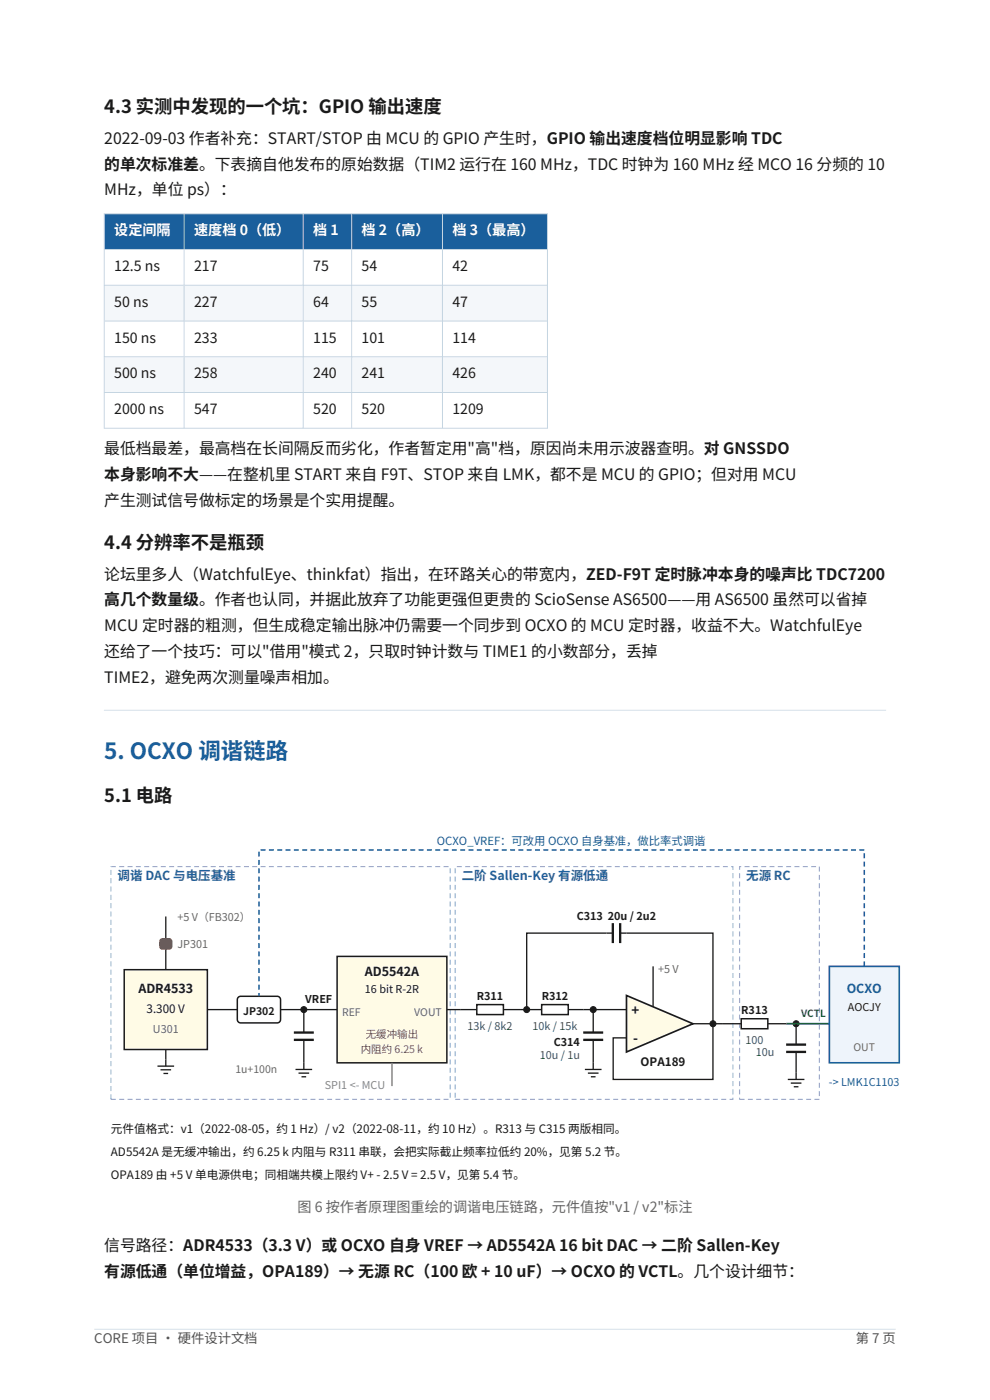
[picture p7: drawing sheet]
<svg xmlns="http://www.w3.org/2000/svg" width="210mm" height="297mm" viewBox="0 0 210 297" stroke-linecap="round" stroke-linejoin="round" font-family="sans-serif">
<defs><g id="words">
<text font-size="4.8" fill="#1a5f9c" x="22.1" y="161.1">5. OCXO 调谐链路</text>
<g font-size="3.9" fill="#1a1a1a">
<text x="22.1" y="24">4.3 实测中发现的一个坑：GPIO 输出速度</text>
<text x="22.1" y="116.4">4.4 分辨率不是瓶颈</text>
<text x="22.1" y="170.1">5.1 电路</text>
</g>
<g font-size="3.4" fill="#1a1a1a">
<text x="22.1" y="30.5">2022-09-03 作者补充：START/STOP 由 MCU 的 GPIO 产生时，GPIO 输出速度档位明显影响 TDC</text>
<text x="22.1" y="36">的单次标准差。下表摘自他发布的原始数据（TIM2 运行在 160 MHz，TDC 时钟为 160 MHz 经 MCO 16 分频的 10</text>
<text x="22.1" y="41.5">MHz，单位 ps）：</text>
<text x="22.1" y="96.3">最低档最差，最高档在长间隔反而劣化，作者暂定用&quot;高&quot;档，原因尚未用示波器查明。对 GNSSDO</text>
<text x="22.1" y="101.8">本身影响不大——在整机里 START 来自 F9T、STOP 来自 LMK，都不是 MCU 的 GPIO；但对用 MCU</text>
<text x="22.1" y="107.3">产生测试信号做标定的场景是个实用提醒。</text>
<text x="22.1" y="123">论坛里多人（WatchfulEye、thinkfat）指出，在环路关心的带宽内，ZED-F9T 定时脉冲本身的噪声比 TDC7200</text>
<text x="22.1" y="128.4">高几个数量级。作者也认同，并据此放弃了功能更强但更贵的 ScioSense AS6500——用 AS6500 虽然可以省掉</text>
<text x="22.1" y="133.9">MCU 定时器的粗测，但生成稳定输出脉冲仍需要一个同步到 OCXO 的 MCU 定时器，收益不大。WatchfulEye</text>
<text x="22.1" y="139.4">还给了一个技巧：可以&quot;借用&quot;模式 2，只取时钟计数与 TIME1 的小数部分，丢掉</text>
<text x="22.1" y="144.8">TIME2，避免两次测量噪声相加。</text>
<text x="22.1" y="265.3">信号路径：ADR4533（3.3 V）或 OCXO 自身 VREF → AD5542A 16 bit DAC → 二阶 Sallen-Key</text>
<text x="22.1" y="270.8">有源低通（单位增益，OPA189）→ 无源 RC（100 欧 + 10 uF）→ OCXO 的 VCTL。几个设计细节：</text>
</g>
<g font-size="3" fill="#fff">
<text x="24.2" y="49.9">设定间隔</text>
<text x="41.2" y="49.9">速度档 0（低）</text>
<text x="66.4" y="49.9">档 1</text>
<text x="76.7" y="49.9">档 2（高）</text>
<text x="96" y="49.9">档 3（最高）</text>
</g>
<g font-size="3" fill="#1a1a1a">
<text x="24.2" y="57.5">12.5 ns</text>
<text x="41.2" y="57.5">217</text>
<text x="66.4" y="57.5">75</text>
<text x="76.7" y="57.5">54</text>
<text x="96" y="57.5">42</text>
<text x="24.2" y="65.1">50 ns</text>
<text x="41.2" y="65.1">227</text>
<text x="66.4" y="65.1">64</text>
<text x="76.7" y="65.1">55</text>
<text x="96" y="65.1">47</text>
<text x="24.2" y="72.7">150 ns</text>
<text x="41.2" y="72.7">233</text>
<text x="66.4" y="72.7">115</text>
<text x="76.7" y="72.7">101</text>
<text x="96" y="72.7">114</text>
<text x="24.2" y="80.3">500 ns</text>
<text x="41.2" y="80.3">258</text>
<text x="66.4" y="80.3">240</text>
<text x="76.7" y="80.3">241</text>
<text x="96" y="80.3">426</text>
<text x="24.2" y="87.9">2000 ns</text>
<text x="41.2" y="87.9">547</text>
<text x="66.4" y="87.9">520</text>
<text x="76.7" y="87.9">520</text>
<text x="96" y="87.9">1209</text>
</g>
<text font-size="3" fill="#666" x="63.1" y="257">图 6 按作者原理图重绘的调谐电压链路，元件值按&quot;v1 / v2&quot;标注</text>
<g font-size="2.8" fill="#1a1a1a">
<text x="133.9" y="215.2">+</text>
<text x="134.3" y="221.2">-</text>
</g>
<g font-size="2.8" fill="#555">
<text x="20" y="285">CORE 项目 · 硬件设计文档</text>
<text x="181.5" y="285">第 7 页</text>
</g>
<g font-size="2.6" fill="#3446a8">
<text x="24.9" y="186.7">调谐 DAC 与电压基准</text>
<text x="98" y="186.7">二阶 Sallen-Key 有源低通</text>
<text x="158.3" y="186.7">无源 RC</text>
</g>
<g font-size="2.6" fill="#1a1a1a">
<text x="77.4" y="207.1">AD5542A</text>
<text x="29.4" y="210.7">ADR4533</text>
</g>
<text font-size="2.6" fill="#1a5f9c" x="179.6" y="210.7">OCXO</text>
<g font-size="2.5" fill="#1a1a1a">
<text x="31.1" y="214.9">3.300 V</text>
<text x="135.9" y="226.2">OPA189</text>
<text x="23.5" y="240.3">元件值格式：v1（2022-08-05，约 1 Hz）/ v2（2022-08-11，约 10 Hz）。R313 与 C315 两版相同。</text>
<text x="23.5" y="245.2">AD5542A 是无缓冲输出，约 6.25 k 内阻与 R311 串联，会把实际截止频率拉低约 20%，见第 5.2 节。</text>
<text x="23.5" y="250.2">OPA189 由 +5 V 单电源供电；同相端共模上限约 V+ - 2.5 V = 2.5 V，见第 5.4 节。</text>
</g>
<text font-size="2.4" fill="#1a5f9c" x="92.7" y="179.3">OCXO_VREF：可改用 OCXO 自身基准，做比率式调谐</text>
<g font-size="2.3" fill="#666">
<text x="37.6" y="195.5">+5 V（FB302）</text>
<text x="37.6" y="201.1">JP301</text>
<text x="139.6" y="206.4">+5 V</text>
<text x="32.4" y="219.1">U301</text>
</g>
<g font-size="2.3" fill="#1a1a1a">
<text x="122.3" y="195.1">C313 20u / 2u2</text>
<text x="64.8" y="212.8">VREF</text>
<text x="77.4" y="210.7">16 bit R-2R</text>
<text x="101.1" y="212.1">R311</text>
<text x="114.9" y="212.1">R312</text>
<text x="157.2" y="215.1">R313</text>
<text x="179.8" y="214.5">AOCJY</text>
<text x="117.4" y="221.9">C314</text>
</g>
<g font-size="2.3" fill="#1e8449">
<text x="99.2" y="218.4">13k / 8k2</text>
<text x="112.9" y="218.4">10k / 15k</text>
<text x="158.1" y="221.4">100</text>
<text x="114.5" y="224.8">10u / 1u</text>
<text x="160.3" y="224.1">10u</text>
</g>
<text font-size="2.3" fill="#7f8c8d" x="68.9" y="231.1">SPI1 &lt;- MCU</text>
<text font-size="2.3" fill="#1a5f9c" x="175.8" y="230.4">-&gt; LMK1C1103</text>
<text font-size="2.2" fill="#1a1a1a" x="51.6" y="215.2">JP302</text>
<g font-size="2.2" fill="#666">
<text x="72.6" y="215.6">REF</text>
<text x="87.9" y="215.6">VOUT</text>
<text x="49.9" y="227.6">1u+100n</text>
<text x="181" y="223">OUT</text>
</g>
<g font-size="2.2" fill="#c0392b">
<text x="77.6" y="220.2">无缓冲输出</text>
<text x="76.5" y="223.4">内阻约 6.25 k</text>
</g>
<text font-size="2.1" fill="#1e8449" x="169.9" y="215.8">VCTL</text>
</g></defs>
<path d="M20 282h170" fill="none" stroke="#d5dee7" stroke-width=".21"/>
<path d="M22.1 45.3h94v7.6h-94z" fill-rule="evenodd" fill="#1a5f9c"/>
<path d="M22.1 52.9h94v7.6h-94z" fill-rule="evenodd" fill="#fff"/>
<path d="M22.1 60.5h94v7.6h-94z" fill-rule="evenodd" fill="#f4f7fa"/>
<path d="M22.1 68.1h94v7.6h-94z" fill-rule="evenodd" fill="#fff"/>
<path d="M22.1 75.7h94v7.6h-94z" fill-rule="evenodd" fill="#f4f7fa"/>
<path d="M22.1 83.3h94v7.5h-94z" fill-rule="evenodd" fill="#fff"/>
<path d="M22.1 45.3h94v45.5h-94zM22.1 52.9h94M39 45.3v45.5M64.3 45.3v45.5M74.6 45.3v45.5M93.9 45.3v45.5M22.1 60.5h94M22.1 68.1h94M22.1 75.7h94M22.1 83.3h94" fill="none" stroke="#c9d6e2" stroke-width=".21"/>
<path d="M22.1 150.7h165.8" fill="none" stroke="#d5dee7" stroke-width=".21"/>
<path d="M23.5 183.8h72v49.4h-72zM96.6 183.8h58.9v49.4h-58.9zM156.9 183.8h16.9v49.4h-16.9z" fill="none" stroke="#9aa8e0" stroke-width=".25" stroke-dasharray="1.1 .7" stroke-linecap="butt"/>
<path d="M26.3 205.7h17.7v16.9h-17.7z" fill-rule="evenodd" fill="#fffbe6" stroke="#1a1a1a" stroke-width=".32"/>
<path d="M35.2 194.4v11.3" fill="none" stroke="#1a1a1a" stroke-width=".28"/>
<path d="M34 199.2l.5-.2h1.4a.71 .71 0 0 1 .7 .7v1.1a.71 .71 0 0 1-.7 .7h-1.4a.71 .71 0 0 1-.7-.7v-1.1z" fill-rule="evenodd" fill="#c0392b"/>
<path d="M44 214.2h6.3M33.4 226.2h3.5M34 227h2.3M34.7 227.7h1M35.2 222.6v3.6" fill="none" stroke="#1a1a1a" stroke-width=".28"/>
<path d="M50.5 211.6l.5-.2h7.8a.71 .71 0 0 1 .7 .7v4.2a.71 .71 0 0 1-.7 .7h-7.8a.71 .71 0 0 1-.7-.7v-4.2z" fill-rule="evenodd" fill="#fff" stroke="#1a1a1a" stroke-width=".32"/>
<path d="M59.5 214.2h12M64.4 214.2v4.8M62.7 226.9h3.5M63.3 227.7h2.3M64 228.4h.9M64.4 220.6v6.3" fill="none" stroke="#1a1a1a" stroke-width=".28"/>
<circle cx="64.4" cy="214.2" r=".64" fill="#1a1a1a" stroke="#1a1a1a" stroke-width=".21"/>
<path d="M62.3 219h4.3M62.3 220.6h4.3" fill="none" stroke="#1a1a1a" stroke-width=".49"/>
<path d="M71.5 202.9h23.3v22.6h-23.3z" fill-rule="evenodd" fill="#fffbe6" stroke="#1a1a1a" stroke-width=".32"/>
<path d="M83.1 225.5v4.9" fill="none" stroke="#7f8c8d" stroke-width=".32"/>
<path d="M94.8 214.2h6.3M106.8 214.2h3.5" fill="none" stroke="#1a1a1a" stroke-width=".28"/>
<path d="M101.1 213.1h5.7v2.1h-5.7z" fill-rule="evenodd" fill="#fff" stroke="#1a1a1a" stroke-width=".32"/>
<path d="M110.3 214.2h4.6M120.5 214.2h3.2" fill="none" stroke="#1a1a1a" stroke-width=".28"/>
<circle cx="111.7" cy="214.2" r=".64" fill="#1a1a1a" stroke="#1a1a1a" stroke-width=".21"/>
<path d="M114.9 213.1h5.6v2.1h-5.6z" fill-rule="evenodd" fill="#fff" stroke="#1a1a1a" stroke-width=".32"/>
<circle cx="125.8" cy="214.2" r=".64" fill="#1a1a1a" stroke="#1a1a1a" stroke-width=".21"/>
<path d="M123.7 214.2h9.2M125.8 214.2v4.8M124.1 226.9h3.5M124.7 227.7h2.3M125.3 228.4h1M125.8 220.6v6.3" fill="none" stroke="#1a1a1a" stroke-width=".28"/>
<path d="M123.7 219h4.2M123.7 220.6h4.2" fill="none" stroke="#1a1a1a" stroke-width=".49"/>
<path d="M132.9 211.2l14.1 6-14.1 6z" fill="#fffbe6" stroke="#1a1a1a" stroke-width=".35"/>
<path d="M130 198h-18.3v16.2M131.5 198h19.7v31h-21.1v-8.8h2.8M138.5 205v8.6M147 217.2h10.2M162.9 217.2h3.9" fill="none" stroke="#1a1a1a" stroke-width=".28"/>
<circle cx="151.2" cy="217.2" r=".64" fill="#1a1a1a" stroke="#1a1a1a" stroke-width=".21"/>
<path d="M130 195.8v4.3M131.5 195.8v4.3" fill="none" stroke="#1a1a1a" stroke-width=".49"/>
<path d="M157.2 216.1h5.7v2.1h-5.7z" fill-rule="evenodd" fill="#fff" stroke="#1a1a1a" stroke-width=".32"/>
<circle cx="168.9" cy="217.2" r=".64" fill="#1a1a1a" stroke="#1a1a1a" stroke-width=".21"/>
<path d="M166.8 217.2h9.1" fill="none" stroke="#1e8449" stroke-width=".39"/>
<path d="M168.9 217.2v4.4M167.1 229h3.5M167.7 229.8h2.3M168.4 230.5h1M168.9 223.2v5.8" fill="none" stroke="#1a1a1a" stroke-width=".28"/>
<path d="M166.8 223.2h4.2M166.8 221.6h4.2" fill="none" stroke="#1a1a1a" stroke-width=".49"/>
<path d="M175.9 205h14.8v20.5h-14.8z" fill-rule="evenodd" fill="#eef4fb" stroke="#1a5f9c" stroke-width=".35"/>
<path d="M183.3 205v-24.7h-128.4v31.1" fill="none" stroke="#1a5f9c" stroke-width=".32" stroke-dasharray="1.1 .7" stroke-linecap="butt"/>
<use href="#words"/>
</svg>
